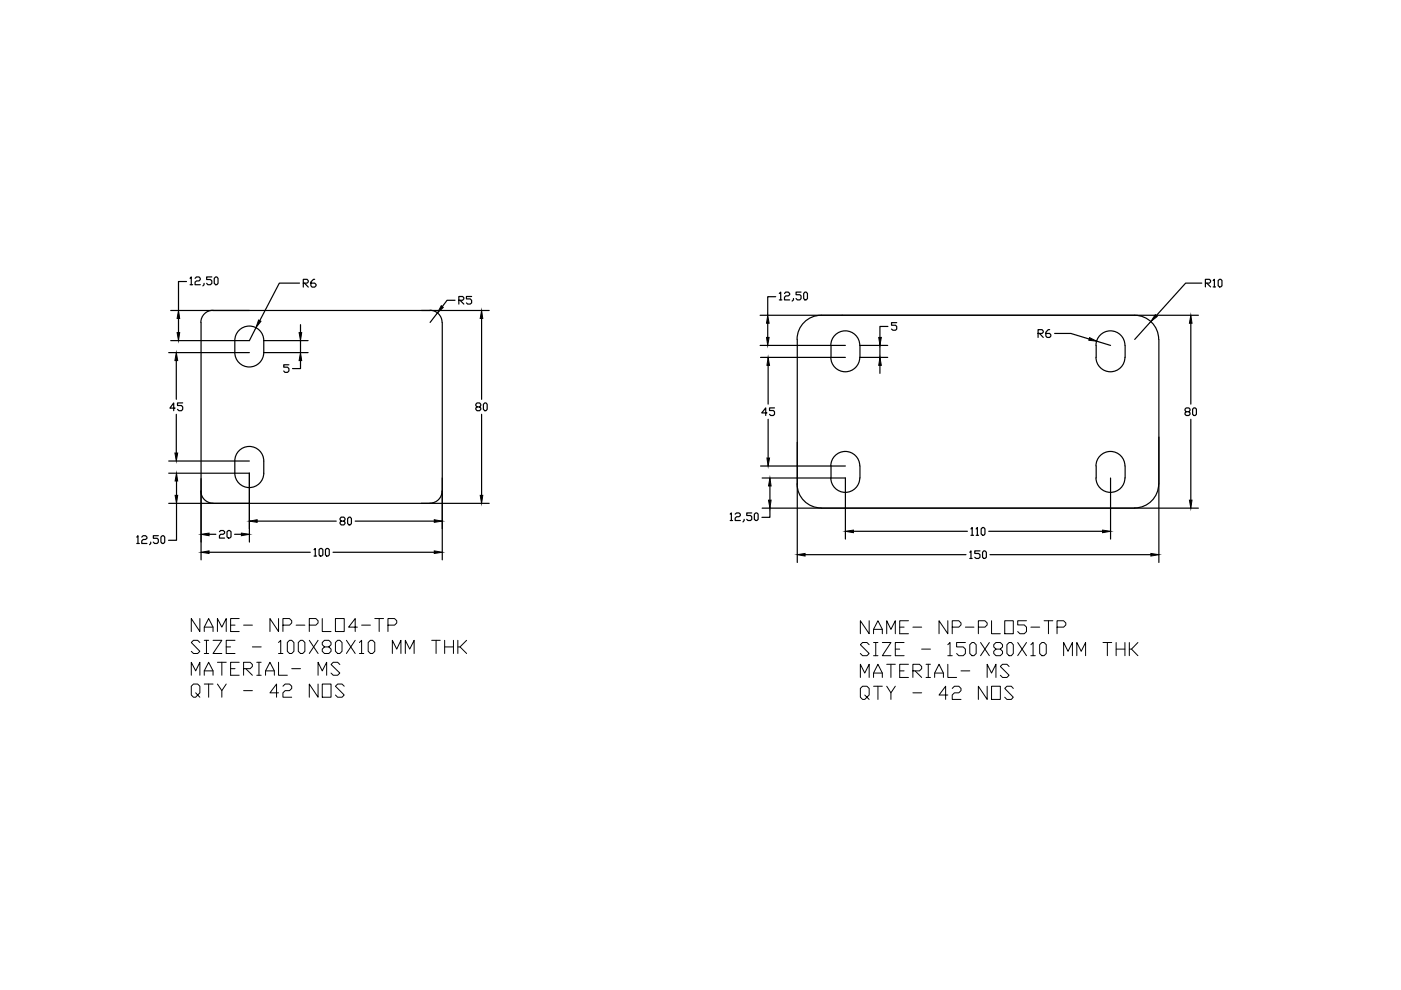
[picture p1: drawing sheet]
<svg xmlns="http://www.w3.org/2000/svg" width="297mm" height="210mm" viewBox="0 0 297 210" stroke-linecap="round" stroke-linejoin="round" font-family="sans-serif">
<!-- layer: 0 -->
<g fill="none" stroke="#000" stroke-width=".25">
<path d="M39.5 59.7h-1.7v6.1M40.3 59l.3-.3v1.7M41.4 59l.3-.3h.5l.3 .3v.3l-.3 .3h-.5l-.3 .2v.6h1.1M44.9 58.7h-1.1v.6h.8l.3 .3v.5l-.3 .3h-.5l-.3-.3M45.4 59l.3-.3h.3l.2 .3v1.1l-.2 .3h-.3l-.3-.3zM66.7 59.2h-.2l-.6 .6v.8l.3 .3h.5l.3-.3v-.3l-.3-.3h-.8M257.2 59.5l.3-.3v1.6M258.3 59.5l.3-.3h.2l.3 .3v1.1l-.3 .2h-.2l-.3-.2zM35.8 74.8h17.1M36.2 65.8h67.5M37.4 76.5v8.2M37.8 67.5v3"/>
<path d="M40.3 60.4h.6M42.6 68.4v50.3M43.3 60.1v.3l-.3 .2M45.1 65.8a2.56 2.56 0 0 0-2.5 2.5M49.8 72.2a3.1 3.1 0 0 1 3.1-3.1 3.1 3.1 0 0 1 3 3.1M49.8 72.2a5.4 5.4 0 0 0 .7 4.5 3.1 3.1 0 0 0 3.4 .9 3.1 3.1 0 0 0 2-2.9M54.3 69.5l-1.4 2.7h-16.7M55.9 74.8h9.4M61.3 77.3h-1.1v.6h.8l.3 .2v.6l-.3 .3h-.6l-.2-.3M63.5 60h-4.3l-4.1 8M63.7 76.5v1.6h-1.7M63.7 68.8v1.7"/>
<path d="M63.7 72.2v2.6M64.3 60h.8l.3-.2v-.3l-.3-.3h-.8v1.7M64.6 60l.8 .9M65.3 72.2h-9.4v2.6M91.2 65.8a2.56 2.56 0 0 1 2.5 2.5M92.8 66.3l-1.6 2.1M93.8 68.4v50.3M96.5 63.7h-1.7l-1 1.3M97.3 63.7h.8l.2-.3v-.3l-.2-.2h-.8v1.6M97.5 63.7l.8 .8M100 62.9h-1.1v.5h.8l.3 .3v.5l-.3 .3h-.6l-.2-.3M102.1 67.5v17.2"/>
<path d="M161.2 66.8h92.9M161.2 73.2h18M161.2 75.8h18M162.8 68.5v3M162.9 77.5v8.2M164.5 62.9h-1.7v3.9M165.2 62.2l.3-.3v1.7M165.2 63.6h.6M166.3 62.2l.3-.3h.5l.3 .3v.3l-.3 .2h-.5l-.3 .3v.6h1.1M168.2 63.3v.3l-.3 .2M169 72v47.3M169.8 61.9h-1v.6h.8l.2 .2v.6l-.2 .3h-.6l-.2-.3"/>
<path d="M170.6 61.9h.3l.3 .3v1.1l-.3 .3h-.3l-.2-.3v-1.1zM174.1 66.8a5.1 5.1 0 0 0-5.1 5.1M176.1 73.2a3.1 3.1 0 0 1 3.1-3.1 3.1 3.1 0 0 1 3.1 3.1M176.1 75.8a3.1 3.1 0 0 0 3.1 3 3.1 3.1 0 0 0 3.1-3M176.2 73.2v2.6M186.6 73.2v2.6M186.6 77.5v1.7M188.2 73.2h-5.9v2.6h5.9M188.3 69.2h-1.7v2.3M190.1 68.4h-1.1v.6h.9l.2 .2v.6l-.2 .2h-.6l-.3-.2M220.1 70.7h.8l.3-.3v-.2l-.3-.3h-.8v1.6M220.4 70.7l.8 .8"/>
<path d="M222.5 69.9h-.2l-.6 .5v.8l.3 .3h.5l.3-.3v-.2l-.3-.3h-.8M223.6 70.7h3.4l3.9 1.2M232.4 73.2a3.1 3.1 0 0 1 3-3.1 3.1 3.1 0 0 1 3.1 3.1M232.4 75.8a3.1 3.1 0 0 0 3 3 3.1 3.1 0 0 0 3.1-3M232.4 73.2v2.6M232.5 72.3l3 .9M238.5 73.2v2.6M240.6 66.8a5.1 5.1 0 0 1 5.1 5.1M244 68.2l-3.4 3.8M245.7 72v47.3M252.5 68.5v17.2M254.8 60h-3.4l-6.2 6.9"/>
<path d="M255.6 60h.8l.3-.2v-.3l-.3-.3h-.8v1.6M255.9 60l.8 .8M257.2 60.8h.5M35.8 97.7h17.1M37.1 86.5h-1.1l.8-1.1v1.7M37.4 87.8v8.3M38.7 85.4h-1.1v.6h.9l.2 .3v.5l-.2 .3h-.6l-.3-.3M101.1 86.3l-.2-.3v-.3l.2-.3h.6l.2 .3v.3l-.2 .3h-.6l-.2 .2v.3l.2 .3h.6l.2-.3v-.3l-.2-.2M102.1 87.8v17.2M102.5 85.7l.3-.3h.2l.3 .3v1.1l-.3 .3h-.2l-.3-.3zM161.2 98.8h18M162.6 87.5h-1.1l.8-1v1.6"/>
<path d="M162.9 88.9v8.2M164.2 86.5h-1v.5h.8l.2 .3v.5l-.2 .3h-.6l-.2-.3M176.1 98.8a3.1 3.1 0 0 1 3.1-3.1 3.1 3.1 0 0 1 3.1 3.1M176.2 98.8v2.5M182.3 98.8v2.5M232.4 98.8a3.1 3.1 0 0 1 3-3.1 3.1 3.1 0 0 1 3.1 3.1M232.4 98.8v2.5M238.5 98.8v2.5M251.5 87.3l-.3-.3v-.3l.3-.2h.6l.2 .2v.3l-.2 .3h-.6l-.3 .2v.3l.3 .3h.6l.2-.3v-.3l-.2-.2M252.5 88.9v17.1M252.9 86.7l.2-.2h.3l.3 .2v1.1l-.3 .3h-.3l-.2-.3zM29 113.9l.3-.3v1.6"/>
<path d="M29 115.2h.5M30.1 113.9l.3-.3h.5l.3 .3v.2l-.3 .3h-.5l-.3 .3v.5h1.1M32 114.9v.3l-.3 .3M33.6 113.6h-1.1v.5h.8l.3 .3v.5l-.3 .3h-.5l-.3-.3M34.1 113.9l.3-.3h.3l.2 .3v1l-.2 .3h-.3l-.3-.3zM35.8 106.7h67.9M35.8 100.3h17.1v14.6M37.4 106.7v7.9h-1.7M37.4 102v3M42.6 104.1a2.56 2.56 0 0 0 2.5 2.6M44.3 117.1h21.5M44.3 113.3h1.5"/>
<path d="M46.5 112.7l.3-.2h.5l.3 .2v.3l-.3 .3h-.5l-.3 .3v.5h1.1M48.1 112.7l.3-.2h.3l.3 .2v1.1l-.3 .3h-.3l-.3-.3zM49.7 113.3h1.5M49.8 100.3a3.1 3.1 0 0 0 3.1 3.1 3.1 3.1 0 0 0 3-3.1M49.8 100.3v-2.6a3.1 3.1 0 0 1 3.1-3 3.1 3.1 0 0 1 3 3v2.6M54.5 110.5h16.8M66.6 116.5l.2-.2v1.6M66.6 117.9h.5M67.6 116.5l.3-.2h.3l.3 .2v1.1l-.3 .3h-.3l-.3-.3zM69 116.5l.3-.2h.3l.2 .2v1.1l-.2 .3h-.3l-.3-.3zM70.6 117.1h21.5M72.3 110.5l-.2-.3v-.3l.2-.3h.6l.3 .3v.3l-.3 .3h-.6l-.2 .2v.3l.2 .3h.6l.3-.3v-.3l-.3-.2"/>
<path d="M74 109.6h.3l.2 .3v1.1l-.2 .3h-.3l-.3-.3v-1.1zM75.3 110.5h16.8M93.7 104.1a2.56 2.56 0 0 1-2.5 2.6M154.8 109l.3-.2v1.6M154.8 110.4h.5M155.9 109l.3-.2h.5l.3 .2v.3l-.3 .3h-.5l-.3 .3v.5h1.1M157.8 110.1v.3l-.3 .3M159.4 108.8h-1.1v.5h.8l.3 .3v.5l-.3 .3h-.5l-.3-.3M159.9 109l.3-.2h.3l.2 .2v1.1l-.2 .3h-.3l-.3-.3zM161.6 107.7h92.5M161.6 101.3h17.6v13M163.2 107.7v2h-1.7"/>
<path d="M163.2 103v3M169 102.6a5.1 5.1 0 0 0 5.1 5.1M170.7 117.6h34.1M176.1 101.3a3.1 3.1 0 0 0 3.1 3.1 3.1 3.1 0 0 0 3.1-3.1M180.9 112.6h24.2M205.6 117.1l.3-.3v1.6M205.6 118.4h.5M205.9 112.1l.2-.3v1.7M205.9 113.5h.5M207 112.1l.2-.3v1.7M207 113.5h.5M207.8 116.8h-1.1v.5h.8l.3 .3v.6l-.3 .2h-.5l-.3-.2"/>
<path d="M208 112.1l.3-.3h.3l.2 .3v1.1l-.2 .3h-.3l-.3-.3zM208.6 116.8h.2l.3 .3v1.1l-.3 .2h-.2l-.3-.2v-1.1zM209.6 112.6h24.2M209.9 117.6h34.1M232.4 101.3a3.1 3.1 0 0 0 3 3.1 3.1 3.1 0 0 0 3.1-3.1M235.5 101.3v13M245.7 102.6a5.1 5.1 0 0 1-5.1 5.1"/>
</g>
<g fill="#000" stroke="#000" stroke-width=".21">
<path d="M37.4 74.8l.3 1.7h-.6zM37.5 70.5h.6l-.3 1.7zM37.8 65.8l.3 1.7h-.6zM54.8 67.9l.5 .2-1 1.4zM63.4 70.5h.6l-.3 1.7zM63.7 74.8l.3 1.7h-.6zM93.6 64.8l.4 .4-1.2 1.1zM102.1 65.8l.3 1.7h-.6zM162.5 71.5h.6l-.3 1.7zM162.8 66.8l.3 1.7h-.6zM162.9 75.8l.3 1.7h-.6zM186.6 75.8l.3 1.7h-.6z"/>
<path d="M186.3 71.5h.6l-.3 1.7zM231 71.6l1.5 .7-1.7-.2zM244.9 66.7l.5 .4-1.4 1.1zM252.5 66.8l.2 1.7h-.5zM37.1 96.1h.6l-.3 1.6zM162.6 97.1h.6l-.3 1.7zM37.4 100.3l.3 1.7h-.6zM37.1 105h.6l-.3 1.7zM42.6 117.1l1.7-.3v.5zM42.6 113.3l1.7-.3v.6zM51.2 113l1.7 .3-1.7 .3zM52.9 110.5l1.6-.3v.5z"/>
<path d="M92.1 116.8l1.7 .3-1.7 .2zM92.1 110.2l1.7 .3-1.7 .2zM101.8 105h.6l-.3 1.7zM163.2 101.3l.3 1.7h-.6zM162.9 106h.6l-.3 1.7zM169 117.6l1.7-.3v.6zM179.2 112.6l1.7-.2v.5zM233.8 112.4l1.7 .2-1.7 .3zM244 117.3l1.7 .3-1.7 .3zM252.2 106h.5l-.2 1.7z"/>
</g>
<g fill="none" stroke="#000" stroke-width=".21">
<path d="M42.4 131.1v2.8l-1.8-2.8v2.8M42.4 136.2l-.5-.4h-.9l-.4 .4 1.8 1.9-.5 .5h-.9l-.4-.5M43.3 133.9v-.9l.9-1.9 1 1.9v.9M43.3 133h1.9M43.3 135.8h.9M43.3 138.6h.9M43.8 135.8v2.8M45.2 135.8h1.8l-1.8 2.8h1.8M46.1 133.9v-2.8l.9 1.9 1-1.9v2.8M48 137.2h.9M48.9 132.5h.9M49.8 135.8h-1.8v2.8h1.8"/>
<path d="M50.7 131.1h-1.8v2.8h1.8M51.6 132.5h1.9M53.5 137.2h1.9M59.1 131.1v2.8l-1.9-2.8v2.8M59.1 136.2l.4-.4v2.8M59.1 138.6h.9M60 132.5h1.4l.4-.4v-.5l-.4-.5h-1.4v2.8M61.4 135.8h.4l.5 .4v1.9l-.5 .5h-.4l-.5-.5v-1.9zM62.8 132.5h1.8M63.7 135.8h.5l.4 .4v1.9l-.4 .5h-.5l-.5-.5v-1.9zM65.6 132.5h1.4l.4-.4v-.5l-.4-.5h-1.4v2.8M65.6 135.8l1.8 2.8"/>
<path d="M67.4 135.8l-1.8 2.8M68.3 131.1v2.8h1.9M68.8 137.2l-.5-.5v-.5l.5-.4h.9l.5 .4v.5l-.5 .5h-.9l-.5 .4v.5l.5 .5h.9l.5-.5v-.5l-.5-.4M71.1 131.1h1.9v2.8h-1.9zM71.6 135.8h.5l.4 .4v1.9l-.4 .5h-.5l-.5-.5v-1.9zM73.4 135.8l1.9 2.8M75.3 135.8l-1.9 2.8M75.8 133h-1.9l1.4-1.9v2.8M76.2 136.2l.5-.4v2.8M76.2 138.6h.9M76.7 132.5h1.8M78.5 135.8h.5l.5 .4v1.9l-.5 .5h-.5l-.4-.5v-1.9z"/>
<path d="M79.5 131.1h1.8M80.4 131.1v2.8M82.3 132.5h1.4l.4-.4v-.5l-.4-.5h-1.4v2.8M83.2 138.6v-2.8l.9 1.8 .9-1.8v2.8M85.9 138.6v-2.8l1 1.8 .9-1.8v2.8M91.5 135.8h1.8M92.5 135.8v2.8M94.3 137.2h1.8M94.3 135.8v2.8M96.1 135.8v2.8M97.1 135.8v2.8M97.5 137.2l1.4 1.4"/>
<path d="M98.9 135.8l-1.4 1.4h-.4M184.3 131.6v2.8l-1.9-2.8v2.8M184.3 136.7l-.5-.5h-.9l-.5 .5 1.9 1.9-.5 .4h-.9l-.5-.4M185.2 134.4v-1l.9-1.8 1 1.8v1M185.2 133.4h1.9M185.2 136.2h.9M185.2 139h.9M185.7 136.2v2.8M187.1 136.2h1.8l-1.8 2.8h1.8M188 134.4v-2.8l.9 1.8 .9-1.8v2.8M189.8 137.6h1M190.8 133h.9"/>
<path d="M191.7 136.2h-1.9v2.8h1.9M192.6 131.6h-1.8v2.8h1.8M193.5 133h1.9M195.4 137.6h1.9M201 131.6v2.8l-1.9-2.8v2.8M201 136.7l.4-.5v2.8M201 139h.9M201.9 133h1.4l.5-.5v-.4l-.5-.5h-1.4v2.8M204.7 136.2h-1.9v1h1.4l.5 .4v1l-.5 .4h-.9l-.5-.4M204.7 133h1.8M205.6 136.7l.5-.5h.4l.5 .5v1.9l-.5 .4h-.4l-.5-.4zM207.4 133h1.4l.5-.5v-.4l-.5-.5h-1.4v2.8"/>
<path d="M207.9 136.2l1.9 2.8M209.8 136.2l-1.9 2.8M210.2 131.6v2.8h1.9M211.2 137.6l-.5-.4v-.5l.5-.5h.9l.5 .5v.5l-.5 .4h-.9l-.5 .5v.5l.5 .4h.9l.5-.4v-.5l-.5-.5M213 131.6h1.8v2.8h-1.8zM213.5 136.7l.5-.5h.4l.4 .5v1.9l-.4 .4h-.4l-.5-.4zM215.8 136.2l1.8 2.8M217.6 131.6h-1.8v.9h1.4l.4 .5v.9l-.4 .5h-1l-.4-.5M217.6 136.2l-1.8 2.8M218.6 136.7l.4-.5v2.8M218.6 133h1.8M218.6 139h.9"/>
<path d="M220.4 136.7l.5-.5h.5l.4 .5v1.9l-.4 .4h-.5l-.5-.4zM221.4 131.6h1.8M222.3 131.6v2.8M224.1 133h1.4l.5-.5v-.4l-.5-.5h-1.4v2.8M225.5 139v-2.8l.9 1.9 1-1.9v2.8M228.3 139v-2.8l.9 1.9 1-1.9v2.8M233.8 136.2h1.9M234.8 136.2v2.8M236.6 137.6h1.9M236.6 136.2v2.8M238.5 136.2v2.8M239.4 136.2v2.8"/>
<path d="M239.9 137.6l1.4 1.4M241.3 136.2l-1.4 1.4h-.5M40.6 143.2v-2.8l.9 1.8 .9-1.8v2.8M41.5 146.9l.4 .5-.4 .4h-.5l-.4-.4v-1.9l.4-.5h.9l.5 .5v1.4l-.5 .5 .5 .4M43.3 143.2v-1l.9-1.8 1 1.8v1M43.3 142.2h1.9M43.3 145h1.9M44.2 145v2.8M46.1 145l.9 1.4v1.4M46.1 140.4h1.9M47 140.4v2.8M48 145l-1 1.4"/>
<path d="M48.9 141.8h.9M50.7 140.4h-1.8v2.8h1.8M51.6 141.8h1.4l.5-.5v-.4l-.5-.5h-1.4v2.8M51.6 146.4h1.9M52.1 141.8l1.4 1.4M54.4 140.4h1M54.4 143.2h1M54.9 140.4v2.8M56.3 143.2v-1l.9-1.8 1 1.8v1M56.3 142.2h1.9M59.1 140.4v2.8h1.8M59.1 146.9h-1.9l1.4-1.9v2.8"/>
<path d="M60 145.5l.5-.5h.9l.4 .5v.5l-.4 .4h-.9l-.5 .5v.9h1.8M61.8 141.8h1.9M67.4 143.2v-2.8l.9 1.8 1-1.8v2.8M67.4 145v2.8l-1.8-2.8v2.8M68.3 145h1.9v2.8h-1.9zM72.1 140.9l-.5-.5h-.9l-.5 .5 1.9 1.8-.5 .5h-.9l-.5-.5M73 145.5l-.5-.5h-.9l-.5 .5 1.9 1.9-.5 .4h-.9l-.5-.4M182.4 143.6v-2.8l.9 1.9 1-1.9v2.8M183.3 147.4l.5 .4-.5 .5h-.4l-.5-.5v-1.8l.5-.5h.9l.5 .5v1.4l-.5 .4 .5 .5M185.2 143.6v-.9l.9-1.9 1 1.9v.9M185.2 142.7h1.9M185.2 145.5h1.9"/>
<path d="M186.1 145.5v2.8M188 145.5l.9 1.4v1.4M188 140.8h1.8M188.9 140.8v2.8M189.8 145.5l-.9 1.4M190.8 142.2h.9M192.6 140.8h-1.8v2.8h1.8M193.5 142.2h1.4l.5-.4v-.5l-.5-.5h-1.4v2.8M193.5 146.9h1.9M194 142.2l1.4 1.4M196.3 140.8h1M196.3 143.6h1"/>
<path d="M196.8 140.8v2.8M198.2 143.6v-.9l.9-1.9 .9 1.9v.9M198.2 142.7h1.8M201 140.8v2.8h1.8M201 147.4h-1.9l1.4-1.9v2.8M201.9 146l.5-.5h.9l.5 .5v.4l-.5 .5h-.9l-.5 .5v.9h1.9M203.8 142.2h1.8M209.3 143.6v-2.8l.9 1.9 1-1.9v2.8M209.3 145.5v2.8l-1.9-2.8v2.8M210.2 145.5h1.9v2.8h-1.9zM214 141.3l-.5-.5h-.9l-.5 .5 1.9 1.9-.5 .4h-.9l-.5-.4M214.8 146l-.4-.5h-.9l-.5 .5 1.8 1.8-.4 .5h-.9l-.5-.5"/>
</g>
</svg>
